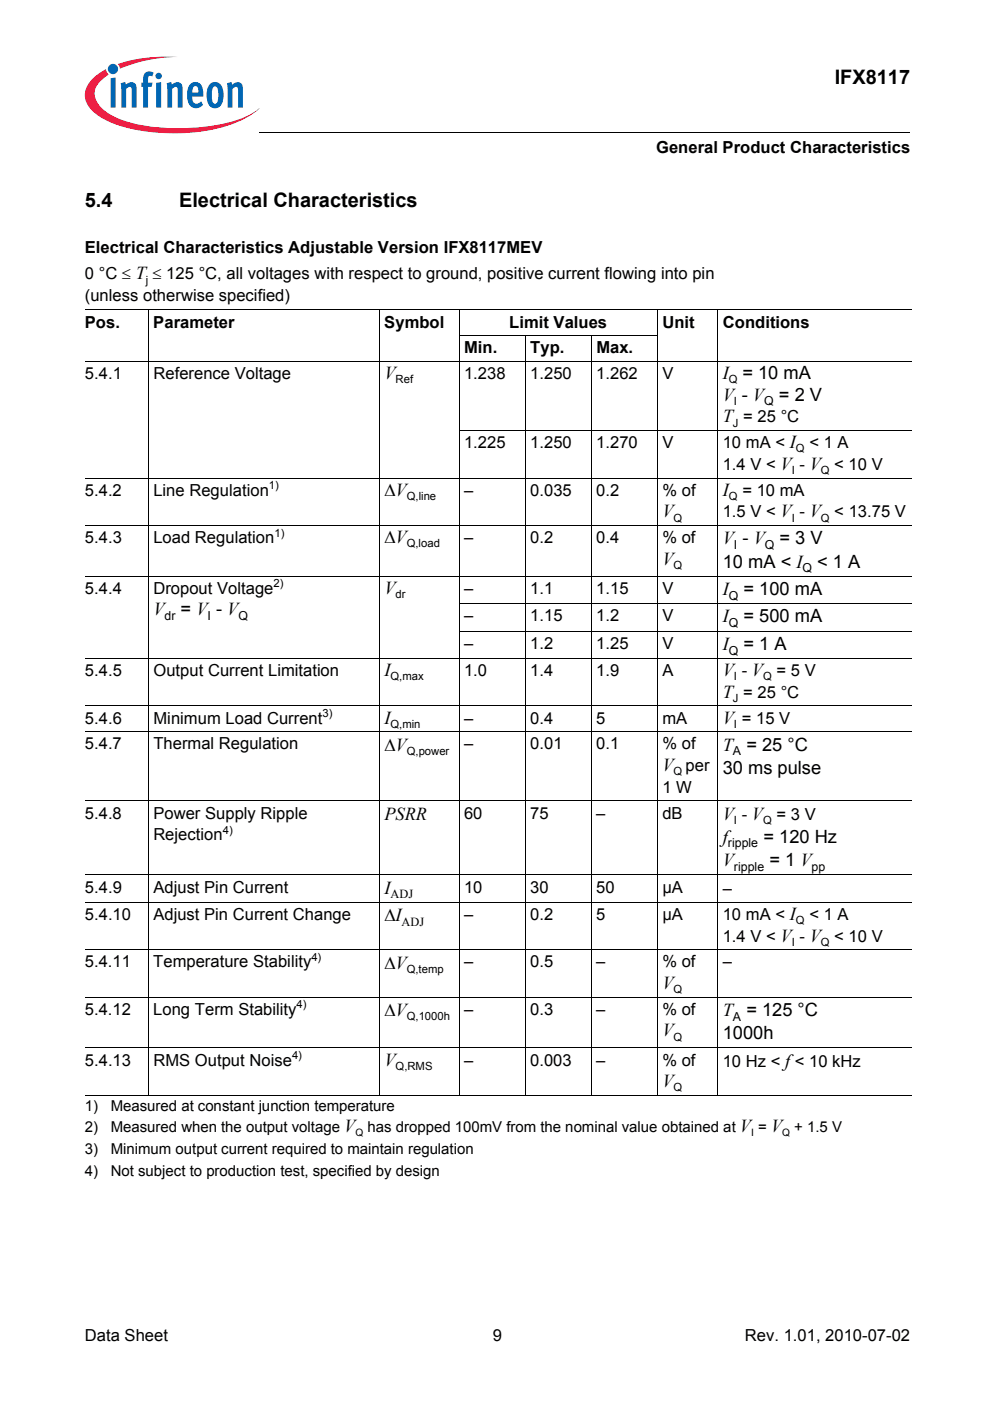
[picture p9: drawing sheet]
<svg xmlns="http://www.w3.org/2000/svg" width="210mm" height="297mm" viewBox="0 0 210 297" stroke-linecap="round" stroke-linejoin="round" font-family="sans-serif">
<defs><g id="words">
<g font-size="4.2">
<text x="177" y="17.8">IFX8117</text>
<text x="18" y="43.8">5.4</text>
<text x="38" y="43.8">Electrical Characteristics</text>
</g>
<g font-size="3.9">
<text x="81.5" y="80.4">V</text>
<text x="153.2" y="80.4">I = 10 mA</text>
<text x="153.2" y="85">V - V = 2 V</text>
<text x="153.2" y="89.6">T = 25 °C</text>
<text x="81.5" y="105.1">ΔV</text>
<text x="153.2" y="105.1">I = 10 mA</text>
<text x="140.4" y="109.7">V</text>
<text x="81.5" y="115.1">ΔV</text>
<text x="140.4" y="119.7">V</text>
<text x="153.2" y="115.4">V - V = 3 V</text>
<text x="81.5" y="125.9">V</text>
<text x="153.2" y="120.3">10 mA &lt; I</text>
<text x="173.3" y="120.3">&lt; 1 A</text>
<text x="32.5" y="130.5">V</text>
<text x="38.3" y="130.5">= V - V</text>
<text x="153.2" y="126.2">I</text>
<text x="153.2" y="132">I</text>
<text x="157.7" y="126.2">= 100 mA</text>
<text x="157.7" y="132">= 500 mA</text>
<text x="153.2" y="137.8">I</text>
<text x="157.7" y="137.8">= 1 A</text>
<text x="81.5" y="143.4">I</text>
<text x="153.2" y="143.4">V - V = 5 V</text>
<text x="153.2" y="148">T = 25 °C</text>
<text x="81.5" y="153.4">I</text>
<text x="153.2" y="153.4">V = 15 V</text>
<text x="81.5" y="159.1">ΔV</text>
<text x="153.2" y="159.1">T = 25 °C</text>
<text x="140.4" y="163.5">V per</text>
<text x="153.2" y="164.1">30 ms pulse</text>
<text x="81.5" y="173.8">PSRR</text>
<text x="153.2" y="173.8">V - V = 3 V</text>
<text x="153.2" y="178.7">f</text>
<text x="161.9" y="178.7">= 120 Hz</text>
<text x="153.2" y="183.7">V</text>
<text x="163.2" y="183.7">= 1 V</text>
<text x="81.5" y="189.5">I</text>
<text x="81.5" y="195.3">ΔI</text>
<text x="81.5" y="205.4">ΔV</text>
<text x="140.4" y="209.7">V</text>
<text x="81.5" y="215.4">ΔV</text>
<text x="153.2" y="215.4">T = 125 °C</text>
<text x="140.4" y="219.8">V</text>
<text x="153.2" y="220.3">1000h</text>
<text x="81.5" y="225.9">V</text>
<text x="140.4" y="230.5">V</text>
<text x="73" y="240.1">V</text>
<text x="156.9" y="240.1">V</text>
<text x="163.5" y="240.1">V</text>
</g>
<g font-size="3.5">
<text x="139.1" y="32.5">General Product Characteristics</text>
<text x="18" y="53.6">Electrical Characteristics Adjustable Version IFX8117MEV</text>
<text x="18" y="59.2">0 °C ≤ T ≤ 125 °C, all voltages with respect to ground, positive current flowing into pin</text>
<text x="18" y="63.8">(unless otherwise specified)</text>
<text x="18" y="69.5">Pos.</text>
<text x="32.5" y="69.5">Parameter</text>
<text x="81.5" y="69.5">Symbol</text>
<text x="108" y="69.5">Limit Values</text>
<text x="140.5" y="69.5">Unit</text>
<text x="153.3" y="69.5">Conditions</text>
<text x="98.4" y="74.9">Min.</text>
<text x="112.4" y="74.9">Typ.</text>
<text x="126.4" y="74.9">Max.</text>
<text x="18" y="80.4">5.4.1</text>
<text x="32.5" y="80.4">Reference Voltage</text>
<text x="98.4" y="80.4">1.238</text>
<text x="112.4" y="80.4">1.250</text>
<text x="126.4" y="80.4">1.262</text>
<text x="140.4" y="80.4">V</text>
<text x="98.4" y="95">1.225</text>
<text x="112.4" y="95">1.250</text>
<text x="126.4" y="95">1.270</text>
<text x="140.4" y="95">V</text>
<text x="153.2" y="95">10 mA &lt; I &lt; 1 A</text>
<text x="153.2" y="99.6">1.4 V &lt; V - V &lt; 10 V</text>
<text x="18" y="105.1">5.4.2</text>
<text x="32.5" y="105.1">Line Regulation</text>
<text x="98.4" y="105.1">–</text>
<text x="112.4" y="105.1">0.035</text>
<text x="126.4" y="105.1">0.2</text>
<text x="140.4" y="105.1">% of</text>
<text x="153.2" y="109.7">1.5 V &lt; V - V &lt; 13.75 V</text>
<text x="18" y="115.1">5.4.3</text>
<text x="32.5" y="115.1">Load Regulation</text>
<text x="98.4" y="115.1">–</text>
<text x="112.4" y="115.1">0.2</text>
<text x="126.4" y="115.1">0.4</text>
<text x="140.4" y="115.1">% of</text>
<text x="18" y="125.9">5.4.4</text>
<text x="32.5" y="125.9">Dropout Voltage</text>
<text x="98.4" y="125.9">–</text>
<text x="112.4" y="125.9">1.1</text>
<text x="126.4" y="125.9">1.15</text>
<text x="140.4" y="125.9">V</text>
<text x="98.4" y="131.7">–</text>
<text x="112.4" y="131.7">1.15</text>
<text x="126.4" y="131.7">1.2</text>
<text x="140.4" y="131.7">V</text>
<text x="98.4" y="137.6">–</text>
<text x="112.4" y="137.6">1.2</text>
<text x="126.4" y="137.6">1.25</text>
<text x="140.4" y="137.6">V</text>
<text x="18" y="143.4">5.4.5</text>
<text x="32.5" y="143.4">Output Current Limitation</text>
<text x="98.4" y="143.4">1.0</text>
<text x="112.4" y="143.4">1.4</text>
<text x="126.4" y="143.4">1.9</text>
<text x="140.4" y="143.4">A</text>
<text x="18" y="153.4">5.4.6</text>
<text x="32.5" y="153.4">Minimum Load Current</text>
<text x="98.4" y="153.4">–</text>
<text x="112.4" y="153.4">0.4</text>
<text x="126.4" y="153.4">5</text>
<text x="140.4" y="153.4">mA</text>
<text x="18" y="158.9">5.4.7</text>
<text x="32.5" y="158.9">Thermal Regulation</text>
<text x="98.4" y="158.9">–</text>
<text x="112.4" y="158.9">0.01</text>
<text x="126.4" y="158.9">0.1</text>
<text x="140.4" y="158.9">% of</text>
<text x="18" y="173.5">5.4.8</text>
<text x="32.5" y="173.5">Power Supply Ripple</text>
<text x="98.4" y="173.5">60</text>
<text x="112.4" y="173.5">75</text>
<text x="126.4" y="173.5">–</text>
<text x="140.4" y="173.5">dB</text>
<text x="140.4" y="168.1">1 W</text>
<text x="32.5" y="178.1">Rejection</text>
<text x="18" y="189.3">5.4.9</text>
<text x="32.5" y="189.3">Adjust Pin Current</text>
<text x="98.4" y="189.3">10</text>
<text x="112.4" y="189.3">30</text>
<text x="126.4" y="189.3">50</text>
<text x="140.4" y="189.3">µA</text>
<text x="153.2" y="189.5">–</text>
<text x="18" y="195.1">5.4.10</text>
<text x="32.5" y="195.1">Adjust Pin Current Change</text>
<text x="98.4" y="195.1">–</text>
<text x="112.4" y="195.1">0.2</text>
<text x="126.4" y="195.1">5</text>
<text x="140.4" y="195.1">µA</text>
<text x="153.2" y="195.1">10 mA &lt; I &lt; 1 A</text>
<text x="153.2" y="199.6">1.4 V &lt; V - V &lt; 10 V</text>
<text x="18" y="205.1">5.4.11</text>
<text x="32.5" y="205.1">Temperature Stability</text>
<text x="98.4" y="205.1">–</text>
<text x="112.4" y="205.1">0.5</text>
<text x="126.4" y="205.1">–</text>
<text x="140.4" y="205.1">% of</text>
<text x="153.2" y="205.1">–</text>
<text x="18" y="215.2">5.4.12</text>
<text x="32.5" y="215.2">Long Term Stability</text>
<text x="98.4" y="215.2">–</text>
<text x="112.4" y="215.2">0.3</text>
<text x="126.4" y="215.2">–</text>
<text x="140.4" y="215.2">% of</text>
<text x="18" y="225.9">5.4.13</text>
<text x="32.5" y="225.9">RMS Output Noise</text>
<text x="98.4" y="225.9">–</text>
<text x="112.4" y="225.9">0.003</text>
<text x="126.4" y="225.9">–</text>
<text x="140.4" y="225.9">% of</text>
<text x="153.2" y="226.2">10 Hz &lt; f&lt; 10 kHz</text>
<text x="18" y="284.4">Data Sheet</text>
<text x="104.5" y="284.4">9</text>
<text x="157.9" y="284.4">Rev. 1.01, 2010-07-02</text>
</g>
<g font-size="3.2">
<text x="18" y="235.5">1)</text>
<text x="23.5" y="235.5">Measured at constant junction temperature</text>
<text x="18" y="240.1">2)</text>
<text x="18" y="244.7">3)</text>
<text x="23.5" y="244.7">Minimum output current required to maintain regulation</text>
<text x="23.5" y="240.1">Measured when the output voltage</text>
<text x="77.9" y="240.1">has dropped 100mV from the nominal value obtained at</text>
<text x="160.7" y="240.1">=</text>
<text x="168.4" y="240.1">+ 1.5 V</text>
<text x="18" y="249.3">4)</text>
<text x="23.5" y="249.3">Not subject to production test, specified by design</text>
</g>
<g font-size="2.6">
<text x="162" y="86">Q</text>
<text x="155.6" y="116.4">I</text>
<text x="162.2" y="116.4">Q</text>
<text x="170.2" y="121.3">Q</text>
<text x="34.9" y="131.5">dr</text>
<text x="44" y="131.5">I</text>
<text x="50.6" y="131.5">Q</text>
<text x="154.5" y="127.1">Q</text>
<text x="154.5" y="132.9">Q</text>
<text x="154.5" y="138.8">Q</text>
<text x="155.4" y="160.1">A</text>
<text x="154.3" y="179.7">ripple</text>
<text x="155.6" y="184.6">ripple</text>
<text x="172.1" y="184.6">pp</text>
<text x="82.8" y="190.5">ADJ</text>
<text x="85.2" y="196.3">ADJ</text>
<text x="155.4" y="216.4">A</text>
</g>
<g font-size="2.4">
<text x="30.9" y="60.1">j</text>
<text x="83.9" y="81.3">Ref</text>
<text x="154.5" y="81.3">Q</text>
<text x="155.6" y="85.9">I</text>
<text x="155.4" y="90.5">J</text>
<text x="168.8" y="95.9">Q</text>
<text x="167.9" y="100.5">I</text>
<text x="174" y="100.5">Q</text>
<text x="57" y="103.7">1)</text>
<text x="86.2" y="106">Q,line</text>
<text x="154.5" y="106">Q</text>
<text x="58.2" y="113.7">1)</text>
<text x="142.8" y="110.6">Q</text>
<text x="167.9" y="110.6">I</text>
<text x="174" y="110.6">Q</text>
<text x="86.2" y="116">Q,load</text>
<text x="58" y="124.5">2)</text>
<text x="142.8" y="120.6">Q</text>
<text x="83.9" y="126.8">dr</text>
<text x="82.8" y="144.3">Q,max</text>
<text x="155.4" y="148.8">J</text>
<text x="155.6" y="144.3">I</text>
<text x="161.8" y="144.3">Q</text>
<text x="68.4" y="152">3)</text>
<text x="82.8" y="154.3">Q,min</text>
<text x="155.6" y="154.3">I</text>
<text x="86.2" y="160">Q,power</text>
<text x="142.8" y="164.4">Q</text>
<text x="47.2" y="176.7">4)</text>
<text x="155.6" y="174.7">I</text>
<text x="161.8" y="174.7">Q</text>
<text x="168.8" y="195.9">Q</text>
<text x="66" y="203.7">4)</text>
<text x="167.9" y="200.5">I</text>
<text x="174" y="200.5">Q</text>
<text x="86.2" y="206.2">Q,temp</text>
<text x="62.9" y="213.8">4)</text>
<text x="142.8" y="210.6">Q</text>
<text x="86.2" y="216.3">Q,1000h</text>
<text x="142.8" y="220.6">Q</text>
<text x="61.9" y="224.5">4)</text>
<text x="83.9" y="226.8">Q,RMS</text>
<text x="142.8" y="231.4">Q</text>
</g>
<g font-size="2.2">
<text x="75.4" y="240.9">Q</text>
<text x="159.3" y="240.9">I</text>
<text x="165.8" y="240.9">Q</text>
</g>
</g></defs>
<circle cx="24" cy="14.6" r="1.09" fill="#0166b3"/>
<g fill="#ed1a40">
<path d="M25 13.6l.8-.3a32.5 32.5 0 0 1 12-1.2 31.8 31.8 0 0 0-11.7 2.2l-.7 .3z"/>
<path d="M19.4 16.9a11.2 11.2 0 0 1 3.1-2.2l.1 .6 .5 .5a5 5 0 0 0-3 4.3 6 6 0 0 0 3.4 4.2 31.6 31.6 0 0 0 15.9 2.9 31.7 31.7 0 0 0 14-3.1l1.6-1.2a17.5 17.5 0 0 1-8.9 4.4 41.1 41.1 0 0 1-22.7-1.4 9.4 9.4 0 0 1-5.1-4.1 4.3 4.3 0 0 1 1.1-4.9z"/>
</g>
<g fill="#0166b3">
<path d="M23.5 16.6l1-.2v6.4h-1z"/>
<path d="M25.6 17.6l.9-.2 .2 .6a1.22 1.22 0 0 1 1.4-.6 1.22 1.22 0 0 1 .9 1.4v4h-1.1v-4.1a.42 .42 0 0 0-.6-.2l-.6 .4v3.9h-1z"/>
<path d="M30.8 15.4l.8-.3 .8 .2 .2 .1-.3 .8-.2-.1a.47 .47 0 0 0-.7 .3v1.1h.9l-.1 .9h-.8v4.4h-1.1v-4.4h-.3v-.9h.3v-.7a1.77 1.77 0 0 1 .5-1.4z"/>
<path d="M35.3 17.6l1-.2 .1 .6a1.22 1.22 0 0 1 1.5-.6 1.22 1.22 0 0 1 .8 1.4v4h-1l-.1-4.1a.41 .41 0 0 0-.6-.2l-.5 .4v3.9h-1z"/>
<path d="M48.1 17.6l1-.2 .1 .6a1.22 1.22 0 0 1 1.5-.6 1.22 1.22 0 0 1 .8 1.4v4h-1l-.1-4.1a.41 .41 0 0 0-.6-.2l-.5 .4v3.9h-1z"/>
<path d="M33 16.1a.68 .68 0 0 1 1.3 0 .68 .68 0 0 1-1.3 0zM33.1 17.6l1.1-.2v5.4h-1.1z"/>
<path d="M40.4 17.8a1.59 1.59 0 0 1 1.8-.2 1.59 1.59 0 0 1 .8 1.5l.1 1.4h-2.3a1.09 1.09 0 0 0 .2 1.1 1.09 1.09 0 0 0 1.2 .3l.4-.4 .4 .7a1.88 1.88 0 0 1-2.1 .6 1.88 1.88 0 0 1-1.2-1.9v-1.7l.3-.8zM41 18.5l-.2 1.1h1.3l-.1-.7a.58 .58 0 0 0-.3-.6 .58 .58 0 0 0-.7 .2z"/>
<path d="M44.6 17.7a1.76 1.76 0 0 1 2 0 1.76 1.76 0 0 1 .8 1.7v1.3a1.96 1.96 0 0 1-2.4 2.2 2.94 2.94 0 0 1-1.2-3.3 2.79 2.79 0 0 1 .8-1.9zM45.2 18.5a4.3 4.3 0 0 0 .1 3.4l.3 .1a1.54 1.54 0 0 0 .7-1.9v-.4a1.19 1.19 0 0 0-.7-1.4z"/>
</g>
<path d="M55 28v.1z" fill="#000"/>
<path d="M55 28h137.9" fill="none" stroke="#000" stroke-width=".21"/>
<path d="M18 29h46v5h-46z" fill="#fff"/>
<g fill="none" stroke="#000" stroke-width=".21">
<path d="M18 65.7h175.2M18 76.7h175.2M31.5 65.7v166.6M80.4 65.7v166.6M97.3 71.2h42.1M97.3 65.7v166.6M111.4 71.1v161.2M125.4 71.1v161.2M139.4 65.7v166.6M152.2 65.7v166.6M97.3 91.3h95.9M18 101.4h175.2"/>
<path d="M18 111.4h175.2M18 122.2h175.2M18 139.6h175.2M97.3 128h95.9M97.3 133.8h95.9M18 149.7h175.2M18 155.1h175.2M18 169.8h175.2M18 185.5h175.2M18 191.3h175.2M18 201.4h175.2M18 211.4h175.2"/>
<path d="M18 222.2h175.2M18 232.2h175.2"/>
</g>
<use href="#words"/>
</svg>
